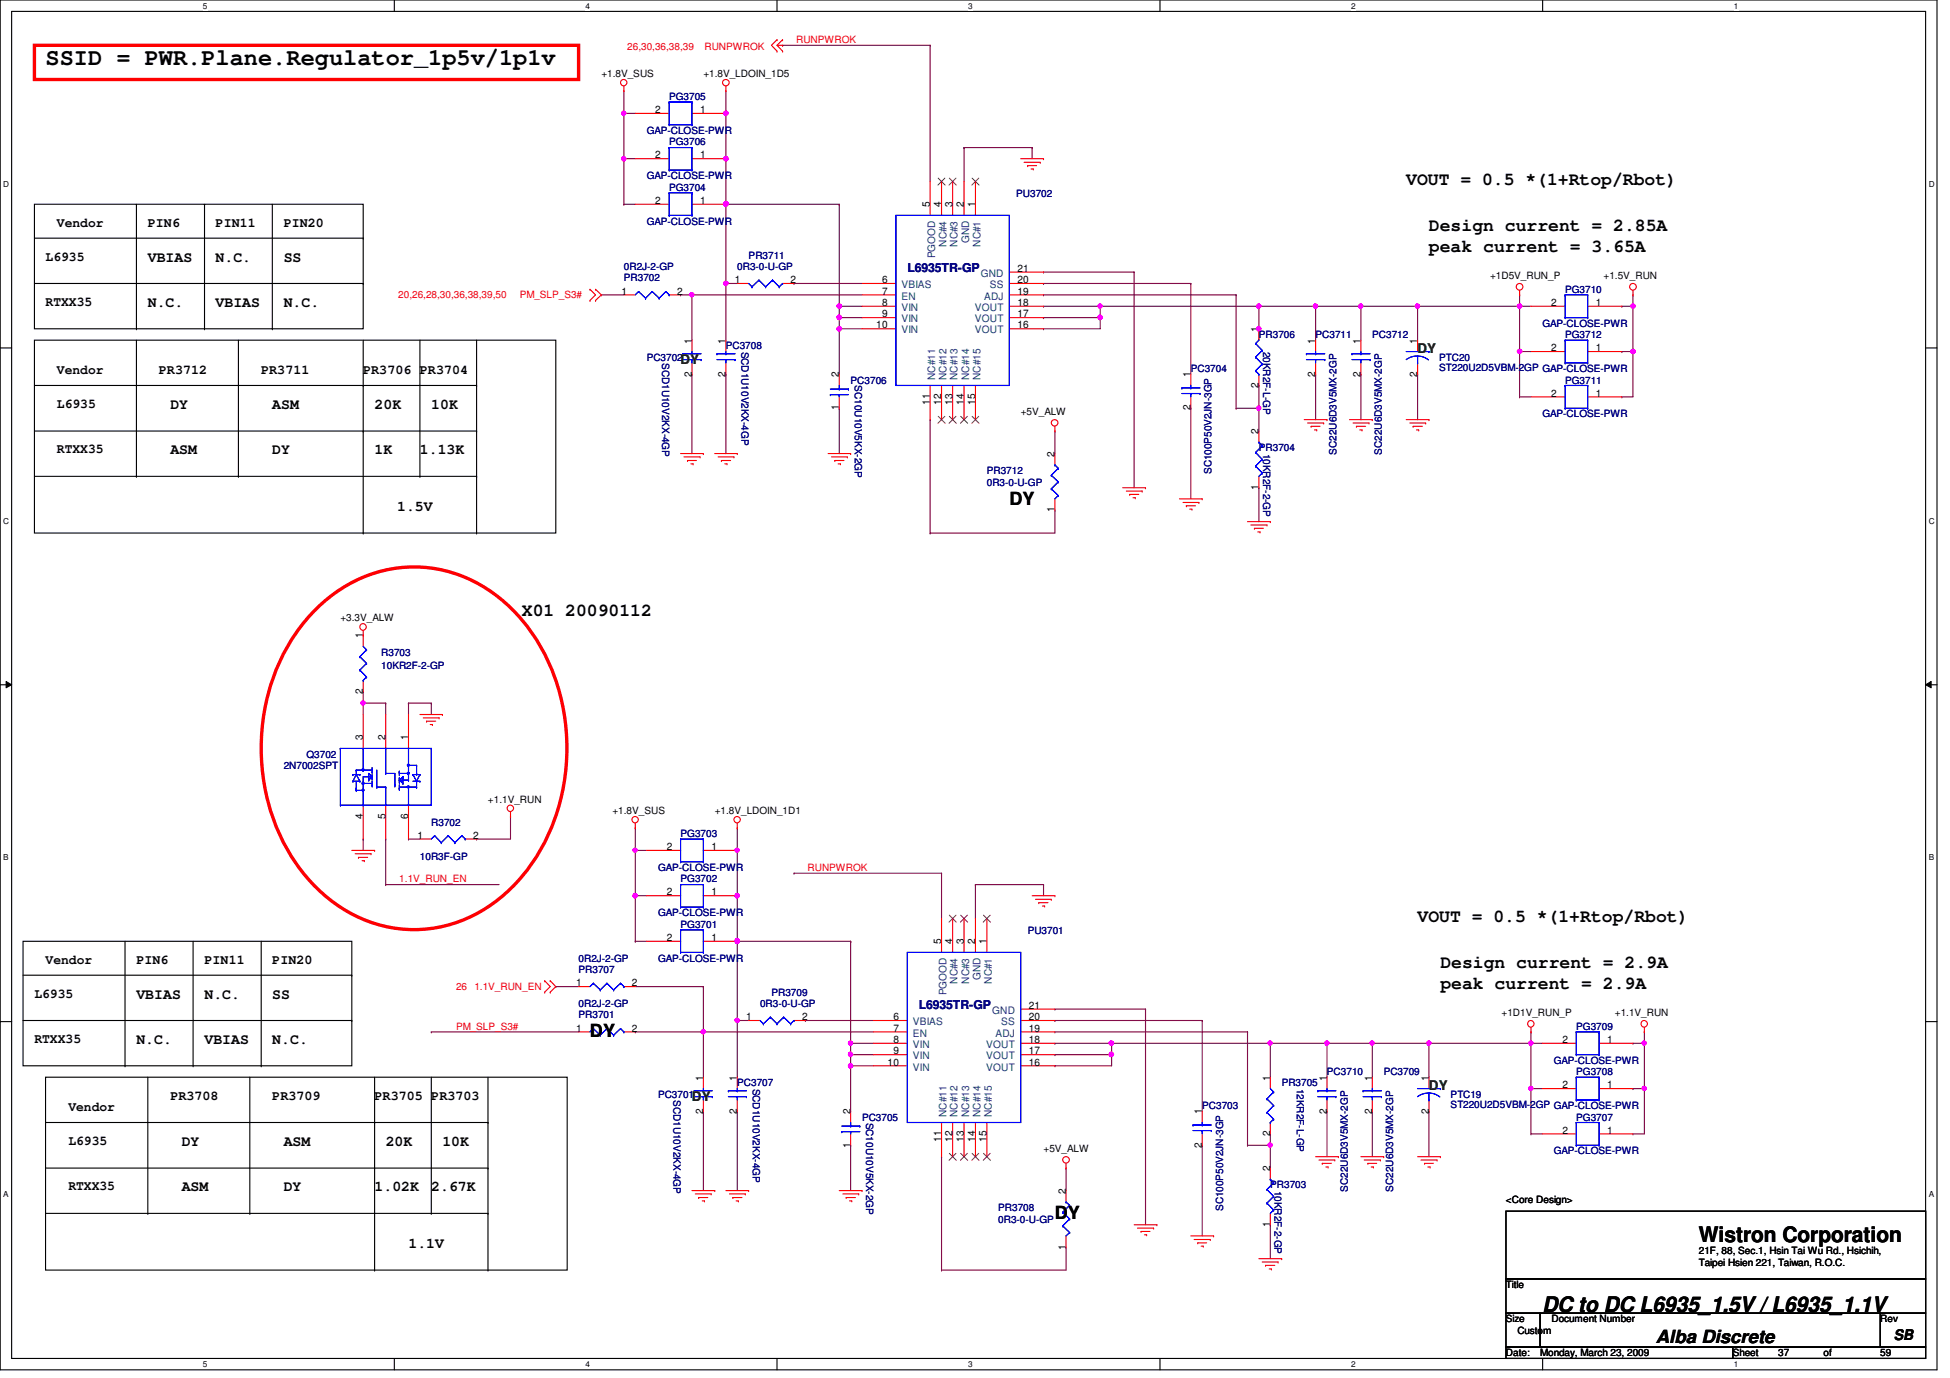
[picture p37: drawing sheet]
<svg xmlns="http://www.w3.org/2000/svg" width="297mm" height="210mm" viewBox="0 0 297 210" stroke-linecap="round" stroke-linejoin="round" font-family="sans-serif">
<defs><g id="words">
<text font-size="3.6" x="6.9" y="9.9">SSID = PWR.Plane.Regulator_1p5v/1p1v</text>
<g font-size="3.3">
<text x="258.8" y="189.2">Wistron Corporation</text>
<text x="234.9" y="199.9">DC to DC L6935_1.5V / L6935_1.1V</text>
</g>
<g font-size="2.8">
<text x="214.2" y="28.2">VOUT = 0.5 *(1+Rtop/Rbot)</text>
<text x="217.7" y="35.1">Design current = 2.85A</text>
<text x="217.7" y="38.3">peak current = 3.65A</text>
<text x="153.8" y="76.9">DY</text>
<text x="79.5" y="93.9">X01 20090112</text>
<text x="215.9" y="140.5">VOUT = 0.5 *(1+Rtop/Rbot)</text>
<text x="219.4" y="147.4">Design current = 2.9A</text>
<text x="219.4" y="150.6">peak current = 2.9A</text>
<text x="89.9" y="158">DY</text>
<text x="160.7" y="185.7">DY</text>
<text x="252.2" y="204.6">Alba Discrete</text>
</g>
<g font-size="2.2">
<text x="22.5" y="39.9">VBIAS</text>
<text x="32.8" y="39.9">N.C.</text>
<text x="43.2" y="39.9">SS</text>
<text x="22.5" y="46.8">N.C.</text>
<text x="32.8" y="46.8">VBIAS</text>
<text x="43.2" y="46.8">N.C.</text>
<text x="25.9" y="62.3">DY</text>
<text x="41.5" y="62.3">ASM</text>
<text x="57.1" y="62.3">20K</text>
<text x="65.7" y="62.3">10K</text>
<text x="25.9" y="69.2">ASM</text>
<text x="41.5" y="69.2">DY</text>
<text x="57.1" y="69.2">1K</text>
<text x="64" y="69.2">1.13K</text>
<text x="60.5" y="77.9">1.5V</text>
<text x="20.8" y="152.1">VBIAS</text>
<text x="31.2" y="152.1">N.C.</text>
<text x="41.5" y="152.1">SS</text>
<text x="20.8" y="159">N.C.</text>
<text x="31.2" y="159">VBIAS</text>
<text x="41.5" y="159">N.C.</text>
<text x="27.7" y="174.6">DY</text>
<text x="43.2" y="174.6">ASM</text>
<text x="58.8" y="174.6">20K</text>
<text x="67.4" y="174.6">10K</text>
<text x="27.7" y="181.5">ASM</text>
<text x="43.2" y="181.5">DY</text>
<text x="57.1" y="181.5">1.02K</text>
<text x="65.7" y="181.5">2.67K</text>
<text x="62.2" y="190.1">1.1V</text>
<text x="288.5" y="204.1">SB</text>
</g>
<g font-size="2">
<text x="8.7" y="34.5">Vendor</text>
<text x="22.5" y="34.5">PIN6</text>
<text x="32.8" y="34.5">PIN11</text>
<text x="43.2" y="34.5">PIN20</text>
<text x="6.9" y="39.7">L6935</text>
<text x="6.9" y="46.6">RTXX35</text>
<text x="8.7" y="57">Vendor</text>
<text x="24.2" y="57">PR3712</text>
<text x="39.8" y="57">PR3711</text>
<text x="55.3" y="57">PR3706</text>
<text x="64" y="57">PR3704</text>
<text x="8.7" y="62.1">L6935</text>
<text x="8.7" y="69">RTXX35</text>
<text x="6.9" y="146.8">Vendor</text>
<text x="20.8" y="146.8">PIN6</text>
<text x="31.2" y="146.8">PIN11</text>
<text x="41.5" y="146.8">PIN20</text>
<text x="5.2" y="152">L6935</text>
<text x="5.2" y="158.9">RTXX35</text>
<text x="25.9" y="167.5">PR3708</text>
<text x="41.5" y="167.5">PR3709</text>
<text x="57.1" y="167.5">PR3705 PR3703</text>
<text x="10.4" y="169.2">Vendor</text>
<text x="10.4" y="174.4">L6935</text>
<text x="10.4" y="181.3">RTXX35</text>
</g>
<g font-size="2" fill="#008000">
<text x="215.9" y="53.7">DY</text>
<text x="103.7" y="55.5">DY</text>
<text x="105.4" y="167.7">DY</text>
<text x="217.7" y="166">DY</text>
</g>
<g font-size="1.9" fill="#000080">
<text x="138.2" y="41.4">L6935TR-GP</text>
<text x="140" y="153.7">L6935TR-GP</text>
</g>
<g font-size="1.6">
<text x="99.8" y="17.2">2</text>
<text x="106.6" y="17.2">1</text>
<text x="99.8" y="24.1">2</text>
<text x="106.6" y="24.1">1</text>
<text x="99.8" y="31.1">2</text>
<text x="106.6" y="31.1">1</text>
<text x="141.6" y="31.6" transform="rotate(-90 141.6 31.6)">5</text>
<text x="143.4" y="31.6" transform="rotate(-90 143.4 31.6)">4</text>
<text x="145.1" y="31.6" transform="rotate(-90 145.1 31.6)">3</text>
<text x="146.8" y="31.6" transform="rotate(-90 146.8 31.6)">2</text>
<text x="148.5" y="31.6" transform="rotate(-90 148.5 31.6)">1</text>
<text x="155" y="41.4">21</text>
<text x="94.7" y="44.9">1</text>
<text x="103.2" y="44.9">2</text>
<text x="111.9" y="43.1">1</text>
<text x="120.4" y="43.1">2</text>
<text x="134.4" y="43.1">6</text>
<text x="134.4" y="44.9">7</text>
<text x="134.4" y="46.6">8</text>
<text x="155" y="46.6">18</text>
<text x="155" y="44.9">19</text>
<text x="155" y="43.1">20</text>
<text x="236.3" y="46.6">2</text>
<text x="243.1" y="46.6">1</text>
<text x="105.4" y="52.3" transform="rotate(-90 105.4 52.3)">1</text>
<text x="110.5" y="52.3" transform="rotate(-90 110.5 52.3)">1</text>
<text x="133.5" y="50">10</text>
<text x="134.4" y="48.3">9</text>
<text x="155" y="50">16</text>
<text x="155" y="48.3">17</text>
<text x="191.7" y="50.6" transform="rotate(-90 191.7 50.6)">1</text>
<text x="200.4" y="52.3" transform="rotate(-90 200.4 52.3)">1</text>
<text x="207.3" y="52.3" transform="rotate(-90 207.3 52.3)">1</text>
<text x="215.9" y="52.3" transform="rotate(-90 215.9 52.3)">1</text>
<text x="236.3" y="53.5">2</text>
<text x="243.1" y="53.5">1</text>
<text x="105.4" y="57.4" transform="rotate(-90 105.4 57.4)">2</text>
<text x="110.5" y="57.4" transform="rotate(-90 110.5 57.4)">2</text>
<text x="127.8" y="57.5" transform="rotate(-90 127.8 57.5)">2</text>
<text x="181.4" y="57.5" transform="rotate(-90 181.4 57.5)">1</text>
<text x="191.7" y="59.1" transform="rotate(-90 191.7 59.1)">2</text>
<text x="200.4" y="57.4" transform="rotate(-90 200.4 57.4)">2</text>
<text x="207.3" y="57.4" transform="rotate(-90 207.3 57.4)">2</text>
<text x="215.9" y="57.4" transform="rotate(-90 215.9 57.4)">2</text>
<text x="127.8" y="62.5" transform="rotate(-90 127.8 62.5)">1</text>
<text x="141.6" y="61.6" transform="rotate(-90 141.6 61.6)">11</text>
<text x="143.4" y="61.6" transform="rotate(-90 143.4 61.6)">12</text>
<text x="145.1" y="61.6" transform="rotate(-90 145.1 61.6)">13</text>
<text x="146.8" y="61.6" transform="rotate(-90 146.8 61.6)">14</text>
<text x="148.5" y="61.6" transform="rotate(-90 148.5 61.6)">15</text>
<text x="181.4" y="62.5" transform="rotate(-90 181.4 62.5)">2</text>
<text x="236.3" y="60.4">2</text>
<text x="243.1" y="60.4">1</text>
<text x="160.7" y="69.6" transform="rotate(-90 160.7 69.6)">2</text>
<text x="191.7" y="66.1" transform="rotate(-90 191.7 66.1)">2</text>
<text x="191.7" y="74.6" transform="rotate(-90 191.7 74.6)">1</text>
<text x="160.7" y="78.1" transform="rotate(-90 160.7 78.1)">1</text>
<text x="55.3" y="97.2" transform="rotate(-90 55.3 97.2)">1</text>
<text x="55.3" y="105.7" transform="rotate(-90 55.3 105.7)">2</text>
<text x="55.3" y="112.8" transform="rotate(-90 55.3 112.8)">3</text>
<text x="58.7" y="112.8" transform="rotate(-90 58.7 112.8)">2</text>
<text x="62.2" y="112.8" transform="rotate(-90 62.2 112.8)">1</text>
<text x="55.3" y="124.7" transform="rotate(-90 55.3 124.7)">4</text>
<text x="58.7" y="124.7" transform="rotate(-90 58.7 124.7)">5</text>
<text x="62.2" y="124.7" transform="rotate(-90 62.2 124.7)">6</text>
<text x="63.6" y="127.8">1</text>
<text x="72.1" y="127.8">2</text>
<text x="101.6" y="129.5">2</text>
<text x="108.4" y="129.5">1</text>
<text x="101.6" y="136.4">2</text>
<text x="108.4" y="136.4">1</text>
<text x="101.6" y="143.3">2</text>
<text x="108.4" y="143.3">1</text>
<text x="143.4" y="143.8" transform="rotate(-90 143.4 143.8)">5</text>
<text x="145.1" y="143.8" transform="rotate(-90 145.1 143.8)">4</text>
<text x="146.8" y="143.8" transform="rotate(-90 146.8 143.8)">3</text>
<text x="148.5" y="143.8" transform="rotate(-90 148.5 143.8)">2</text>
<text x="150.3" y="143.8" transform="rotate(-90 150.3 143.8)">1</text>
<text x="87.8" y="150.2">1</text>
<text x="96.3" y="150.2">2</text>
<text x="113.7" y="155.4">1</text>
<text x="122.2" y="155.4">2</text>
<text x="136.1" y="155.4">6</text>
<text x="156.7" y="155.4">20</text>
<text x="156.7" y="153.7">21</text>
<text x="87.8" y="157.1">1</text>
<text x="96.3" y="157.1">2</text>
<text x="136.1" y="157.1">7</text>
<text x="136.1" y="158.9">8</text>
<text x="136.1" y="160.6">9</text>
<text x="156.7" y="160.6">17</text>
<text x="156.7" y="158.9">18</text>
<text x="156.7" y="157.1">19</text>
<text x="238" y="158.9">2</text>
<text x="244.8" y="158.9">1</text>
<text x="107.1" y="164.6" transform="rotate(-90 107.1 164.6)">1</text>
<text x="112.3" y="164.6" transform="rotate(-90 112.3 164.6)">1</text>
<text x="135.2" y="162.3">10</text>
<text x="156.7" y="162.3">16</text>
<text x="193.5" y="164.6" transform="rotate(-90 193.5 164.6)">1</text>
<text x="202.1" y="164.6" transform="rotate(-90 202.1 164.6)">1</text>
<text x="209" y="164.6" transform="rotate(-90 209 164.6)">1</text>
<text x="217.6" y="164.6" transform="rotate(-90 217.6 164.6)">1</text>
<text x="238" y="165.8">2</text>
<text x="244.8" y="165.8">1</text>
<text x="107.1" y="169.6" transform="rotate(-90 107.1 169.6)">2</text>
<text x="112.3" y="169.6" transform="rotate(-90 112.3 169.6)">2</text>
<text x="129.5" y="169.8" transform="rotate(-90 129.5 169.8)">2</text>
<text x="143.4" y="173.9" transform="rotate(-90 143.4 173.9)">11</text>
<text x="145.1" y="173.9" transform="rotate(-90 145.1 173.9)">12</text>
<text x="146.8" y="173.9" transform="rotate(-90 146.8 173.9)">13</text>
<text x="148.5" y="173.9" transform="rotate(-90 148.5 173.9)">14</text>
<text x="150.3" y="173.9" transform="rotate(-90 150.3 173.9)">15</text>
<text x="183.1" y="169.8" transform="rotate(-90 183.1 169.8)">1</text>
<text x="193.5" y="173.1" transform="rotate(-90 193.5 173.1)">2</text>
<text x="202.1" y="169.6" transform="rotate(-90 202.1 169.6)">2</text>
<text x="209" y="169.6" transform="rotate(-90 209 169.6)">2</text>
<text x="217.6" y="169.6" transform="rotate(-90 217.6 169.6)">2</text>
<text x="238" y="172.7">2</text>
<text x="244.8" y="172.7">1</text>
<text x="129.5" y="174.8" transform="rotate(-90 129.5 174.8)">1</text>
<text x="183.1" y="174.8" transform="rotate(-90 183.1 174.8)">2</text>
<text x="193.5" y="178.4" transform="rotate(-90 193.5 178.4)">2</text>
<text x="162.3" y="181.9" transform="rotate(-90 162.3 181.9)">2</text>
<text x="162.3" y="190.3" transform="rotate(-90 162.3 190.3)">1</text>
<text x="193.5" y="186.9" transform="rotate(-90 193.5 186.9)">1</text>
</g>
<g font-size="1.6" fill="#004080">
<text x="142.4" y="39.3" transform="rotate(-90 142.4 39.3)">PGOOD</text>
<text x="144.2" y="37.5" transform="rotate(-90 144.2 37.5)">NC#4</text>
<text x="145.9" y="37.5" transform="rotate(-90 145.9 37.5)">NC#3</text>
<text x="147.6" y="37" transform="rotate(-90 147.6 37)">GND</text>
<text x="149.3" y="37.5" transform="rotate(-90 149.3 37.5)">NC#1</text>
<text x="137.3" y="43.9">VBIAS</text>
<text x="137.3" y="45.6">EN</text>
<text x="137.3" y="47.4">VIN</text>
<text x="148.5" y="47.4">VOUT</text>
<text x="149.4" y="42.2">GND</text>
<text x="149.9" y="45.6">ADJ</text>
<text x="150.8" y="43.9">SS</text>
<text x="137.3" y="49.1">VIN</text>
<text x="137.3" y="50.8">VIN</text>
<text x="148.5" y="50.8">VOUT</text>
<text x="148.5" y="49.1">VOUT</text>
<text x="142.4" y="57.9" transform="rotate(-90 142.4 57.9)">NC#11</text>
<text x="144.2" y="57.9" transform="rotate(-90 144.2 57.9)">NC#12</text>
<text x="145.9" y="57.9" transform="rotate(-90 145.9 57.9)">NC#13</text>
<text x="147.6" y="57.9" transform="rotate(-90 147.6 57.9)">NC#14</text>
<text x="149.3" y="57.9" transform="rotate(-90 149.3 57.9)">NC#15</text>
<text x="145.9" y="149.8" transform="rotate(-90 145.9 149.8)">NC#4</text>
<text x="147.6" y="149.8" transform="rotate(-90 147.6 149.8)">NC#3</text>
<text x="149.3" y="149.3" transform="rotate(-90 149.3 149.3)">GND</text>
<text x="151.1" y="149.8" transform="rotate(-90 151.1 149.8)">NC#1</text>
<text x="144.2" y="151.6" transform="rotate(-90 144.2 151.6)">PGOOD</text>
<text x="151.1" y="154.4">GND</text>
<text x="139.1" y="156.2">VBIAS</text>
<text x="139.1" y="157.9">EN</text>
<text x="139.1" y="159.6">VIN</text>
<text x="139.1" y="161.4">VIN</text>
<text x="150.2" y="161.4">VOUT</text>
<text x="150.2" y="159.6">VOUT</text>
<text x="151.6" y="157.9">ADJ</text>
<text x="152.5" y="156.2">SS</text>
<text x="139.1" y="163.1">VIN</text>
<text x="150.2" y="163.1">VOUT</text>
<text x="144.2" y="170.1" transform="rotate(-90 144.2 170.1)">NC#11</text>
<text x="145.9" y="170.1" transform="rotate(-90 145.9 170.1)">NC#12</text>
<text x="147.6" y="170.1" transform="rotate(-90 147.6 170.1)">NC#13</text>
<text x="149.3" y="170.1" transform="rotate(-90 149.3 170.1)">NC#14</text>
<text x="151.1" y="170.1" transform="rotate(-90 151.1 170.1)">NC#15</text>
</g>
<g font-size="1.5">
<text x="91.6" y="11.8">+1.8V_SUS</text>
<text x="107.1" y="11.8">+1.8V_LDOIN_1D5</text>
<text x="227" y="42.5">+1D5V_RUN_P</text>
<text x="244.3" y="42.5">+1.5V_RUN</text>
<text x="155.5" y="63.2">+5V_ALW</text>
<text x="51.9" y="94.7">+3.3V_ALW</text>
<text x="74.3" y="122.3">+1.1V_RUN</text>
<text x="93.3" y="124">+1.8V_SUS</text>
<text x="108.9" y="124">+1.8V_LDOIN_1D1</text>
<text x="228.7" y="154.8">+1D1V_RUN_P</text>
<text x="246" y="154.8">+1.1V_RUN</text>
<text x="159" y="175.5">+5V_ALW</text>
<text x="229.4" y="183.3">&lt;Core Design&gt;</text>
<text x="258.8" y="191.1">21F, 88, Sec.1, Hsin Tai Wu Rd., Hsichih,</text>
<text x="229.4" y="196.2">Title</text>
<text x="258.8" y="192.8">Taipei Hsien 221, Taiwan, R.O.C.</text>
<text x="229.4" y="201.4">Size</text>
<text x="231.1" y="203.2">Custom</text>
<text x="236.3" y="201.4">Document Number</text>
<text x="286.4" y="201.4">Rev</text>
<text x="229.4" y="206.6">Date:</text>
<text x="234.6" y="206.6">Monday, March 23, 2009</text>
<text x="263.9" y="206.6">Sheet</text>
<text x="270.9" y="206.6">37</text>
<text x="277.8" y="206.6">of</text>
<text x="286.4" y="206.6">59</text>
</g>
<g font-size="1.5" fill="#f00">
<text x="95.5" y="7.6">26,30,36,38,39</text>
<text x="107.3" y="7.6">RUNPWROK</text>
<text x="121.3" y="6.6">RUNPWROK</text>
<text x="60.7" y="45.5">20,26,28,30,36,38,39,50</text>
<text x="79.2" y="45.5">PM_SLP_S3#</text>
<text x="60.8" y="134.4">1.1V_RUN_EN</text>
<text x="123" y="132.7">RUNPWROK</text>
<text x="69.5" y="150.8">26</text>
<text x="72.3" y="150.8">1.1V_RUN_EN</text>
<text x="69.5" y="156.8">PM_SLP_S3#</text>
</g>
<g font-size="1.5" fill="#000080">
<text x="101.9" y="15.2">PG3705</text>
<text x="98.5" y="20.4">GAP-CLOSE-PWR</text>
<text x="101.9" y="22.1">PG3706</text>
<text x="98.5" y="27.3">GAP-CLOSE-PWR</text>
<text x="101.9" y="29">PG3704</text>
<text x="98.5" y="34.2">GAP-CLOSE-PWR</text>
<text x="154.8" y="30.1">PU3702</text>
<text x="95" y="41.1">0R2J-2-GP</text>
<text x="112.3" y="41.1">0R3-0-U-GP</text>
<text x="114" y="39.4">PR3711</text>
<text x="95" y="42.8">PR3702</text>
<text x="238.4" y="44.6">PG3710</text>
<text x="110.6" y="53.2">PC3708</text>
<text x="112.9" y="53.6" transform="rotate(90 112.9 53.6)">SCD1U10V2KX-4GP</text>
<text x="191.8" y="51.5">PR3706</text>
<text x="192.4" y="53.6" transform="rotate(90 192.4 53.6)">20KR2F-L-GP</text>
<text x="200.4" y="51.5">PC3711</text>
<text x="209" y="51.5">PC3712</text>
<text x="234.9" y="49.8">GAP-CLOSE-PWR</text>
<text x="238.4" y="51.5">PG3712</text>
<text x="98.5" y="54.9">PC3702</text>
<text x="100.9" y="55.3" transform="rotate(90 100.9 55.3)">SCD1U10V2KX-4GP</text>
<text x="129.6" y="58.4">PC3706</text>
<text x="130.2" y="58.7" transform="rotate(90 130.2 58.7)">SC10U10V5KX-2GP</text>
<text x="181.4" y="56.7">PC3704</text>
<text x="219.2" y="54.9">PTC20</text>
<text x="219.2" y="56.5">ST220U2D5VBM-2GP GAP-CLOSE-PWR</text>
<text x="238.4" y="58.4">PG3711</text>
<text x="234.9" y="63.6">GAP-CLOSE-PWR</text>
<text x="191.8" y="68.7">PR3704</text>
<text x="192.4" y="69.1" transform="rotate(90 192.4 69.1)">10KR2F-2-GP</text>
<text x="203.6" y="69.3" transform="rotate(-90 203.6 69.3)">SC22U6D3V5MX-2GP</text>
<text x="210.5" y="69.3" transform="rotate(-90 210.5 69.3)">SC22U6D3V5MX-2GP</text>
<text x="150.3" y="72.2">PR3712</text>
<text x="150.3" y="74">0R3-0-U-GP</text>
<text x="184.6" y="72.2" transform="rotate(-90 184.6 72.2)">SC100P50V2JN-3GP</text>
<text x="58.1" y="99.9">R3703</text>
<text x="58.1" y="101.9">10KR2F-2-GP</text>
<text x="43.2" y="117.1">2N7002SPT</text>
<text x="46.7" y="115.4">Q3702</text>
<text x="65.7" y="125.8">R3702</text>
<text x="64" y="130.9">10R3F-GP</text>
<text x="103.7" y="127.5">PG3703</text>
<text x="100.2" y="132.7">GAP-CLOSE-PWR</text>
<text x="103.7" y="134.4">PG3702</text>
<text x="100.2" y="139.6">GAP-CLOSE-PWR</text>
<text x="103.7" y="141.3">PG3701</text>
<text x="156.5" y="142.3">PU3701</text>
<text x="88.1" y="148.2">PR3707</text>
<text x="88.1" y="146.5">0R2J-2-GP</text>
<text x="100.2" y="146.5">GAP-CLOSE-PWR</text>
<text x="88.1" y="155.1">PR3701</text>
<text x="88.1" y="153.4">0R2J-2-GP</text>
<text x="115.8" y="153.4">0R3-0-U-GP</text>
<text x="117.5" y="151.7">PR3709</text>
<text x="240.1" y="156.8">PG3709</text>
<text x="100.2" y="167.2">PC3701</text>
<text x="102.6" y="167.6" transform="rotate(90 102.6 167.6)">SCD1U10V2KX-4GP</text>
<text x="112.3" y="165.5">PC3707</text>
<text x="114.7" y="165.8" transform="rotate(90 114.7 165.8)">SCD1U10V2KX-4GP</text>
<text x="195.2" y="165.5">PR3705</text>
<text x="197.6" y="165.8" transform="rotate(90 197.6 165.8)">12KR2F-L-GP</text>
<text x="202.1" y="163.7">PC3710</text>
<text x="210.8" y="163.7">PC3709</text>
<text x="221" y="167.2">PTC19</text>
<text x="236.7" y="162.1">GAP-CLOSE-PWR</text>
<text x="240.1" y="163.7">PG3708</text>
<text x="131.3" y="170.7">PC3705</text>
<text x="131.9" y="171" transform="rotate(90 131.9 171)">SC10U10V5KX-2GP</text>
<text x="183.1" y="169">PC3703</text>
<text x="221" y="168.8">ST220U2D5VBM-2GP GAP-CLOSE-PWR</text>
<text x="240.1" y="170.7">PG3707</text>
<text x="236.7" y="175.9">GAP-CLOSE-PWR</text>
<text x="152.1" y="184.5">PR3708</text>
<text x="186.3" y="184.5" transform="rotate(-90 186.3 184.5)">SC100P50V2JN-3GP</text>
<text x="193.5" y="181">PR3703</text>
<text x="194.1" y="181.4" transform="rotate(90 194.1 181.4)">10KR2F-2-GP</text>
<text x="205.3" y="181.5" transform="rotate(-90 205.3 181.5)">SC22U6D3V5MX-2GP</text>
<text x="212.2" y="181.5" transform="rotate(-90 212.2 181.5)">SC22U6D3V5MX-2GP</text>
<text x="152.1" y="186.2">0R3-0-U-GP</text>
</g>
<g font-size="1.3">
<text x="30.9" y="1.4">5</text>
<text x="89.2" y="1.4">4</text>
<text x="147.5" y="1.4">3</text>
<text x="205.8" y="1.4">2</text>
<text x="264.1" y="1.4">1</text>
<text x=".5" y="28.5">D</text>
<text x="293.8" y="28.5">D</text>
<text x=".5" y="79.8">C</text>
<text x="293.8" y="79.8">C</text>
<text x=".5" y="131.1">B</text>
<text x="293.8" y="131.1">B</text>
<text x=".5" y="182.4">A</text>
<text x="293.8" y="182.4">A</text>
<text x="30.9" y="208.3">5</text>
<text x="89.2" y="208.3">4</text>
<text x="147.5" y="208.3">3</text>
<text x="205.8" y="208.3">2</text>
<text x="264.1" y="208.3">1</text>
</g>
</g></defs>
<path d="M0 0h295.1v208.7h-295.1zM1.8 1.7h291.5v205.2h-291.5z" fill="none" stroke="#000" stroke-width=".17"/>
<g fill="#fff">
<path d="M30.9 .2h.7v1.4h-.7z"/>
<path d="M30.9 207.1h.7v1.4h-.7z"/>
</g>
<path d="M60.1 0v1.7M60.1 206.9v1.8" fill="none" stroke="#000" stroke-width=".17"/>
<g fill="#fff">
<path d="M89.2 .2h.7v1.4h-.7z"/>
<path d="M89.2 207.1h.7v1.4h-.7z"/>
</g>
<path d="M118.4 0v1.7M118.4 206.9v1.8" fill="none" stroke="#000" stroke-width=".17"/>
<g fill="#fff">
<path d="M147.5 .2h.7v1.4h-.7z"/>
<path d="M147.5 207.1h.7v1.4h-.7z"/>
</g>
<path d="M176.7 0v1.7M176.7 206.9v1.8" fill="none" stroke="#000" stroke-width=".17"/>
<g fill="#fff">
<path d="M205.8 .2h.7v1.4h-.7z"/>
<path d="M205.8 207.1h.7v1.4h-.7z"/>
</g>
<path d="M235 0v1.7M235 206.9v1.8" fill="none" stroke="#000" stroke-width=".17"/>
<g fill="#fff">
<path d="M264.1 .2h.7v1.4h-.7z"/>
<path d="M264.1 207.1h.7v1.4h-.7z"/>
<path d="M.5 27.3h.9v1.4h-.9z"/>
<path d="M293.8 27.3h.9v1.4h-.9z"/>
<path d="M.5 78.6h.9v1.4h-.9z"/>
<path d="M293.8 78.6h.9v1.4h-.9z"/>
</g>
<path d="M0 53h1.8M293.3 53h1.8" fill="none" stroke="#000" stroke-width=".17"/>
<g fill="#fff">
<path d="M.5 129.9h.8v1.4h-.8z"/>
<path d="M293.8 129.9h.8v1.4h-.8z"/>
</g>
<path d="M0 104.3h1.8M293.3 104.3h1.8" fill="none" stroke="#000" stroke-width=".17"/>
<path d="M.9 103.8l.9 .5-.9 .5zM293.3 104.3l.9-.5v1z" fill="#000"/>
<path d="M.9 103.8l.9 .5-.9 .5zM293.3 104.3l.9-.5v1z" fill="none" stroke="#000" stroke-width=".15"/>
<g fill="#fff">
<path d="M.5 181.2h.8v1.4h-.8z"/>
<path d="M293.8 181.2h.8v1.4h-.8z"/>
</g>
<path d="M0 155.6h1.8M293.3 155.6h1.8" fill="none" stroke="#000" stroke-width=".17"/>
<path d="M129.6 158.9h.1M129.6 158.9v1.8" fill="none" stroke="#800040" stroke-width=".17"/>
<circle cx="129.6" cy="158.9" r=".32" fill="#f0f"/>
<circle cx="129.6" cy="158.9" r=".32" fill="none" stroke="#f0f" stroke-width=".17"/>
<path d="M129.6 174.5h.1M129.6 162.3h.1M129.6 174.5v6.9M129.6 162.3h3.4" fill="none" stroke="#800040" stroke-width=".17"/>
<circle cx="129.5" cy="162.3" r=".33" fill="#f0f"/>
<circle cx="129.5" cy="162.3" r=".33" fill="none" stroke="#f0f" stroke-width=".17"/>
<path d="M148.6 134.7h.1M148.6 134.7v5.2M217.7 158.9h.1M217.7 158.9h15.5M129.6 162.3h.1M129.6 162.3v7" fill="none" stroke="#800040" stroke-width=".17"/>
<circle cx="217.6" cy="158.9" r=".32" fill="#f0f"/>
<circle cx="217.6" cy="158.9" r=".32" fill="none" stroke="#f0f" stroke-width=".17"/>
<path d="M193.5 174.5h.1M193.5 174.5v3.4M193.5 186.6h.1M193.5 186.6v5.1" fill="none" stroke="#800040" stroke-width=".17"/>
<circle cx="193.5" cy="174.4" r=".32" fill="#f0f"/>
<circle cx="193.5" cy="174.4" r=".32" fill="none" stroke="#f0f" stroke-width=".17"/>
<path d="M169.3 158.9h.1M169.3 158.9v1.8h-8.6M160.7 160.7h.1" fill="none" stroke="#800040" stroke-width=".17"/>
<circle cx="169.3" cy="160.6" r=".34" fill="#f0f"/>
<circle cx="169.3" cy="160.6" r=".34" fill="none" stroke="#f0f" stroke-width=".17"/>
<path d="M169.3 158.9h.1M169.3 158.9h24.2" fill="none" stroke="#800040" stroke-width=".17"/>
<circle cx="169.3" cy="158.9" r=".33" fill="#f0f"/>
<circle cx="169.3" cy="158.9" r=".33" fill="none" stroke="#f0f" stroke-width=".17"/>
<path d="M209 158.9h.1M209 158.9v5.2" fill="none" stroke="#800040" stroke-width=".17"/>
<circle cx="209" cy="158.9" r=".32" fill="#f0f"/>
<circle cx="209" cy="158.9" r=".32" fill="none" stroke="#f0f" stroke-width=".17"/>
<g fill="none" stroke="#800040" stroke-width=".17">
<path d="M148.6 134.7h.1M148.6 134.7h10.4M202.1 158.9h.1M202.1 158.9v5.2M233.2 157.2h.1M233.2 157.2v1.7M202.1 169.3h.1M202.1 169.3v6.9M209 169.3h.1M209 169.3v6.9M233.2 172.7h.1M233.2 165.8h.1"/>
<path d="M233.2 165.8v6.9M233.2 172.7h1.7M233.2 165.8h1.7"/>
</g>
<circle cx="233.2" cy="165.8" r=".32" fill="#f0f"/>
<circle cx="233.2" cy="165.8" r=".32" fill="none" stroke="#f0f" stroke-width=".17"/>
<path d="M233.2 158.9h.1M233.2 158.9h1.7M248.7 158.9h.1M248.7 158.9h1.8M250.5 165.8h.1M250.5 165.8v6.9" fill="none" stroke="#800040" stroke-width=".17"/>
<circle cx="250.5" cy="165.8" r=".32" fill="#f0f"/>
<circle cx="250.5" cy="165.8" r=".32" fill="none" stroke="#f0f" stroke-width=".17"/>
<path d="M250.5 157.2h.1M250.5 158.9h.1M250.5 157.2v8.6h-1.8M248.7 165.8h.1" fill="none" stroke="#800040" stroke-width=".17"/>
<circle cx="250.5" cy="158.9" r=".32" fill="#f0f"/>
<circle cx="250.5" cy="158.9" r=".32" fill="none" stroke="#f0f" stroke-width=".17"/>
<path d="M233.2 158.9h.1M233.2 158.9v6.9" fill="none" stroke="#800040" stroke-width=".17"/>
<circle cx="233.2" cy="158.9" r=".32" fill="#f0f"/>
<circle cx="233.2" cy="158.9" r=".32" fill="none" stroke="#f0f" stroke-width=".17"/>
<g fill="none" stroke="#800040" stroke-width=".17">
<path d="M160.7 158.9h.1M160.7 153.7h.1M160.7 157.2h.1M160.7 158.9h8.6M160.7 153.7h13.8M160.7 157.2h29.3M174.5 153.7h.1M174.5 153.7v32.9M193.5 158.9h.1M193.5 158.9h8.6M193.5 158.9v5.2M183.1 174.5h.1"/>
<path d="M183.1 174.5v13.8"/>
</g>
<circle cx="193.5" cy="158.9" r=".32" fill="#f0f"/>
<circle cx="193.5" cy="158.9" r=".32" fill="none" stroke="#f0f" stroke-width=".17"/>
<path d="M159 134.7h.1M159 134.7v1.7M190 157.2h.1M190 157.2v17.3M202.1 158.9h.1M202.1 158.9h6.9M160.7 162.3h.1M169.3 160.7h.1M169.3 160.7v1.6h-8.6M190 174.5h.1M190 174.5h3.5" fill="none" stroke="#800040" stroke-width=".17"/>
<circle cx="202.1" cy="158.9" r=".32" fill="#f0f"/>
<circle cx="202.1" cy="158.9" r=".32" fill="none" stroke="#f0f" stroke-width=".17"/>
<path d="M112.3 129.5h.1M112.3 129.5v6.9M160.7 155.4h.1M160.7 155.4h22.4M183.1 155.4h.1M183.1 155.4v13.9" fill="none" stroke="#800040" stroke-width=".17"/>
<circle cx="112.3" cy="129.5" r=".32" fill="#f0f"/>
<circle cx="112.3" cy="129.5" r=".32" fill="none" stroke="#f0f" stroke-width=".17"/>
<path d="M112.3 136.4h.1M112.3 136.4v7M96.8 157.2h.1M96.8 157.2h10.3M107.1 157.2h.1M107.1 157.2v6.9M112.3 169.3h.1M112.3 169.3v12.1" fill="none" stroke="#800040" stroke-width=".17"/>
<circle cx="112.3" cy="143.3" r=".33" fill="#f0f"/>
<circle cx="112.3" cy="143.3" r=".33" fill="none" stroke="#f0f" stroke-width=".17"/>
<circle cx="112.3" cy="136.4" r=".33" fill="#f0f"/>
<circle cx="112.3" cy="136.4" r=".33" fill="none" stroke="#f0f" stroke-width=".17"/>
<path d="M107.1 157.2h.1M107.1 157.2h25.9" fill="none" stroke="#800040" stroke-width=".17"/>
<circle cx="107.1" cy="157.2" r=".32" fill="#f0f"/>
<circle cx="107.1" cy="157.2" r=".32" fill="none" stroke="#f0f" stroke-width=".17"/>
<path d="M107.1 169.3h.1M107.1 169.3v12.1M129.6 160.7h.1M129.6 160.7h3.4" fill="none" stroke="#800040" stroke-width=".17"/>
<circle cx="129.5" cy="160.6" r=".33" fill="#f0f"/>
<circle cx="129.5" cy="160.6" r=".33" fill="none" stroke="#f0f" stroke-width=".17"/>
<path d="M143.4 133h.1M143.4 133v6.9M112.3 155.4h.1M112.3 155.4v8.7M129.6 160.7h.1M129.6 160.7v1.6M248.7 172.7h.1M248.7 172.7h1.8" fill="none" stroke="#800040" stroke-width=".17"/>
<circle cx="112.3" cy="155.4" r=".32" fill="#f0f"/>
<circle cx="112.3" cy="155.4" r=".32" fill="none" stroke="#f0f" stroke-width=".17"/>
<path d="M96.8 136.4h.1M96.8 136.4h1.7M96.8 136.4v7M193.5 172.7h.1M193.5 172.7v1.8" fill="none" stroke="#800040" stroke-width=".17"/>
<circle cx="96.7" cy="136.4" r=".33" fill="#f0f"/>
<circle cx="96.7" cy="136.4" r=".33" fill="none" stroke="#f0f" stroke-width=".17"/>
<g fill="none" stroke="#800040" stroke-width=".17">
<path d="M96.8 129.5h.1M96.8 129.5v6.9M96.8 129.5h1.7M112.3 126.1h.1M112.3 126.1v3.4M96.8 143.4h.1M96.8 143.4h1.7M209 158.9h.1M209 158.9h8.7M217.7 158.9h.1M217.7 158.9v5.2M143.4 176.2h.1"/>
<path d="M143.4 176.2v17.3M162.4 177.9h.1M162.4 177.9v3.5M217.7 169.3h.1M217.7 169.3v6.9"/>
</g>
<circle cx="96.7" cy="129.5" r=".32" fill="#f0f"/>
<circle cx="96.7" cy="129.5" r=".32" fill="none" stroke="#f0f" stroke-width=".17"/>
<path d="M96.8 126.1h.1M96.8 126.1v3.4M112.3 155.4h.1M112.3 143.4h.1M112.3 155.4h1.7M112.3 143.4v12" fill="none" stroke="#800040" stroke-width=".17"/>
<circle cx="112.3" cy="143.3" r=".33" fill="#f0f"/>
<circle cx="112.3" cy="143.3" r=".33" fill="none" stroke="#f0f" stroke-width=".17"/>
<path d="M127.8 31.1h.1M127.8 31.1v17.3M127.8 46.7h.1M122.7 155.4h.1M122.7 155.4h10.3M129.6 158.9h.1M129.6 143.4h.1M129.6 158.9h3.4M129.6 143.4v15.5M143.4 193.5h.1M162.4 190h.1M162.4 190v3.5h-19" fill="none" stroke="#800040" stroke-width=".17"/>
<circle cx="127.8" cy="46.6" r=".33" fill="#f0f"/>
<circle cx="127.8" cy="46.6" r=".33" fill="none" stroke="#f0f" stroke-width=".17"/>
<path d="M127.8 50.1h.1M127.8 50.1h3.5M127.8 62.2h.1M127.8 62.2v6.9" fill="none" stroke="#800040" stroke-width=".17"/>
<circle cx="127.8" cy="50.1" r=".34" fill="#f0f"/>
<circle cx="127.8" cy="50.1" r=".34" fill="none" stroke="#f0f" stroke-width=".17"/>
<path d="M146.9 22.5h.1M146.9 22.5v5.1M127.8 50.1h.1M127.8 50.1v6.9M215.9 46.7h.1M215.9 46.7h15.6" fill="none" stroke="#800040" stroke-width=".17"/>
<circle cx="215.9" cy="46.6" r=".32" fill="#f0f"/>
<circle cx="215.9" cy="46.6" r=".32" fill="none" stroke="#f0f" stroke-width=".17"/>
<path d="M191.8 74.3h.1M191.8 62.2h.1M191.8 62.2v3.5M191.8 74.3v5.2" fill="none" stroke="#800040" stroke-width=".17"/>
<circle cx="191.7" cy="62.2" r=".32" fill="#f0f"/>
<circle cx="191.7" cy="62.2" r=".32" fill="none" stroke="#f0f" stroke-width=".17"/>
<path d="M159 48.4h.1M167.6 46.7h.1M167.6 46.7v1.7h-8.6" fill="none" stroke="#800040" stroke-width=".17"/>
<circle cx="167.6" cy="48.3" r=".33" fill="#f0f"/>
<circle cx="167.6" cy="48.3" r=".33" fill="none" stroke="#f0f" stroke-width=".17"/>
<path d="M167.6 46.7h.1M167.6 46.7h24.2" fill="none" stroke="#800040" stroke-width=".17"/>
<circle cx="167.6" cy="46.6" r=".32" fill="#f0f"/>
<circle cx="167.6" cy="46.6" r=".32" fill="none" stroke="#f0f" stroke-width=".17"/>
<path d="M207.3 46.7h.1M207.3 46.7v5.1" fill="none" stroke="#800040" stroke-width=".17"/>
<circle cx="207.3" cy="46.6" r=".32" fill="#f0f"/>
<circle cx="207.3" cy="46.6" r=".32" fill="none" stroke="#f0f" stroke-width=".17"/>
<g fill="none" stroke="#800040" stroke-width=".17">
<path d="M146.9 22.5h.1M146.9 22.5h10.3M200.4 57h.1M200.4 46.7h.1M200.4 46.7v5.1M200.4 57v6.9M207.3 57h.1M207.3 57v6.9M231.5 44.9h.1M231.5 53.6h.1M231.5 44.9v1.8M231.5 53.6v6.9"/>
<path d="M231.5 53.6h1.7M231.5 60.5h.1M231.5 60.5h1.7"/>
</g>
<circle cx="231.5" cy="53.5" r=".33" fill="#f0f"/>
<circle cx="231.5" cy="53.5" r=".33" fill="none" stroke="#f0f" stroke-width=".17"/>
<path d="M231.5 46.7h.1M231.5 46.7h1.7M247.1 46.7h.1M247.1 46.7h1.6M248.7 53.6h.1M248.7 53.6v6.9" fill="none" stroke="#800040" stroke-width=".17"/>
<circle cx="248.8" cy="53.5" r=".33" fill="#f0f"/>
<circle cx="248.8" cy="53.5" r=".33" fill="none" stroke="#f0f" stroke-width=".17"/>
<path d="M247.1 53.6h.1M248.7 44.9h.1M248.7 46.7h.1M248.7 44.9v8.7h-1.6" fill="none" stroke="#800040" stroke-width=".17"/>
<circle cx="248.8" cy="46.6" r=".33" fill="#f0f"/>
<circle cx="248.8" cy="46.6" r=".33" fill="none" stroke="#f0f" stroke-width=".17"/>
<path d="M231.5 46.7h.1M231.5 46.7v6.9" fill="none" stroke="#800040" stroke-width=".17"/>
<circle cx="231.5" cy="46.6" r=".33" fill="#f0f"/>
<circle cx="231.5" cy="46.6" r=".33" fill="none" stroke="#f0f" stroke-width=".17"/>
<path d="M159 46.7h.1M159 41.4h.1M159 44.9h.1M159 46.7h8.6M159 41.4h13.8M159 44.9h29.3M172.8 41.4h.1M172.8 41.4v32.9M191.8 50.1h.1M191.8 50.1v1.7M181.4 62.2h.1M181.4 62.2v13.8" fill="none" stroke="#800040" stroke-width=".17"/>
<circle cx="191.7" cy="50.1" r=".33" fill="#f0f"/>
<circle cx="191.7" cy="50.1" r=".33" fill="none" stroke="#f0f" stroke-width=".17"/>
<path d="M191.8 46.7h.1M191.8 46.7h8.6" fill="none" stroke="#800040" stroke-width=".17"/>
<circle cx="191.7" cy="46.6" r=".32" fill="#f0f"/>
<circle cx="191.7" cy="46.6" r=".32" fill="none" stroke="#f0f" stroke-width=".17"/>
<path d="M157.2 22.5h.1M157.2 22.5v1.7M159 50.1h.1M167.6 48.4h.1M167.6 48.4v1.7h-8.6M188.3 44.9h.1M188.3 44.9v17.3M200.4 46.7h.1M200.4 46.7h6.9M188.3 62.2h.1M188.3 62.2h3.5" fill="none" stroke="#800040" stroke-width=".17"/>
<circle cx="200.4" cy="46.6" r=".32" fill="#f0f"/>
<circle cx="200.4" cy="46.6" r=".32" fill="none" stroke="#f0f" stroke-width=".17"/>
<path d="M110.6 17.3h.1M110.6 17.3v6.9M159 43.2h.1M159 43.2h22.4M181.4 43.2h.1M181.4 43.2v13.8" fill="none" stroke="#800040" stroke-width=".17"/>
<circle cx="110.6" cy="17.2" r=".33" fill="#f0f"/>
<circle cx="110.6" cy="17.2" r=".33" fill="none" stroke="#f0f" stroke-width=".17"/>
<path d="M110.6 31.1h.1M110.6 24.2h.1M110.6 31.1h17.2M110.6 24.2v6.9M91.6 44.9h.1M91.6 44.9h3.4M103.7 44.9h.1M103.7 44.9h1.7M105.4 44.9h.1M105.4 44.9v6.9M110.6 57h.1M110.6 57v12.1" fill="none" stroke="#800040" stroke-width=".17"/>
<circle cx="110.6" cy="31.1" r=".34" fill="#f0f"/>
<circle cx="110.6" cy="31.1" r=".34" fill="none" stroke="#f0f" stroke-width=".17"/>
<circle cx="110.6" cy="24.2" r=".34" fill="#f0f"/>
<circle cx="110.6" cy="24.2" r=".34" fill="none" stroke="#f0f" stroke-width=".17"/>
<path d="M105.4 44.9h.1M105.4 44.9h25.9" fill="none" stroke="#800040" stroke-width=".17"/>
<circle cx="105.4" cy="44.9" r=".32" fill="#f0f"/>
<circle cx="105.4" cy="44.9" r=".32" fill="none" stroke="#f0f" stroke-width=".17"/>
<path d="M105.4 57h.1M105.4 57v12.1M127.8 48.4h.1M127.8 48.4h3.5" fill="none" stroke="#800040" stroke-width=".17"/>
<circle cx="127.8" cy="48.3" r=".34" fill="#f0f"/>
<circle cx="127.8" cy="48.3" r=".34" fill="none" stroke="#f0f" stroke-width=".17"/>
<path d="M141.7 6.9h.1M141.7 6.9v20.7M110.6 43.2h.1M110.6 43.2v8.6M127.8 48.4h.1M127.8 48.4v1.7M247.1 60.5h.1M247.1 60.5h1.6" fill="none" stroke="#800040" stroke-width=".17"/>
<circle cx="110.6" cy="43.2" r=".33" fill="#f0f"/>
<circle cx="110.6" cy="43.2" r=".33" fill="none" stroke="#f0f" stroke-width=".17"/>
<path d="M95 24.2h.1M95 24.2h1.8M95 24.2v6.9M191.8 58.7h.1M191.8 58.7v3.5" fill="none" stroke="#800040" stroke-width=".17"/>
<circle cx="95" cy="24.2" r=".33" fill="#f0f"/>
<circle cx="95" cy="24.2" r=".33" fill="none" stroke="#f0f" stroke-width=".17"/>
<g fill="none" stroke="#800040" stroke-width=".17">
<path d="M95 17.3h.1M95 17.3v6.9M95 17.3h1.8M110.6 13.8h.1M110.6 13.8v3.5M119.2 6.9h.1M119.2 6.9h22.5M95 31.1h.1M95 31.1h1.8M207.3 46.7h.1M207.3 46.7h8.6M215.9 46.7h.1"/>
<path d="M215.9 57h.1M215.9 46.7v5.1M215.9 57v6.9M141.7 63.9h.1M141.7 63.9v17.3M160.7 65.7h.1M160.7 65.7v3.4"/>
</g>
<circle cx="95" cy="17.2" r=".32" fill="#f0f"/>
<circle cx="95" cy="17.2" r=".32" fill="none" stroke="#f0f" stroke-width=".17"/>
<path d="M95 13.8h.1M95 13.8v3.5M110.6 31.1h.1M110.6 31.1v12.1M110.6 43.2h.1M110.6 43.2h1.7" fill="none" stroke="#800040" stroke-width=".17"/>
<circle cx="110.6" cy="31.1" r=".34" fill="#f0f"/>
<circle cx="110.6" cy="31.1" r=".34" fill="none" stroke="#f0f" stroke-width=".17"/>
<g fill="none" stroke="#800040" stroke-width=".17">
<path d="M120.9 43.2h.1M120.9 43.2h10.4M127.8 46.7h.1M127.8 46.7h3.5M191.8 46.7h.1M191.8 46.7v3.4M160.7 77.7h.1M160.7 77.7v3.5h-19M141.7 81.2h.1M55.3 107.1h.1M55.3 107.1h3.5M120.9 133h.1"/>
<path d="M120.9 133h22.5M65.7 157.2h.1M65.7 157.2h22.4M84.7 150.3h.1M84.7 150.3h3.4M96.8 150.3h10.3M107.1 150.3h.1M107.1 157.2h.1M107.1 150.3v6.9M112.3 143.4h17.3M129.6 143.4h.1"/>
</g>
<circle cx="55.3" cy="107.1" r=".32" fill="#f0f"/>
<circle cx="55.3" cy="107.1" r=".32" fill="none" stroke="#f0f" stroke-width=".17"/>
<g fill="none" stroke="#800040" stroke-width=".17">
<path d="M55.3 105.4h.1M55.3 107.1h.1M55.3 105.4v3.4M58.8 107.1h.1M58.8 107.1v1.7M62.2 107.1h.1M62.2 107.1v1.7M62.2 107.1h3.5M65.7 107.1h.1M65.7 107.1v1.7M55.3 127.8h.1M55.3 127.8v1.7"/>
<path d="M58.8 134.7h.1M58.8 127.8h.1M58.8 134.7h17.2M58.8 127.8v6.9M62.2 127.8h.1M62.2 127.8h1.8M72.6 127.8h.1M77.8 124.4h.1M77.8 124.4v3.4h-5.2"/>
</g>
<g fill="none" stroke="#f00" stroke-width=".17">
<path d="M95 13.8h.1M95 13.1v.7M96.8 17.3h5.1M105.4 17.3h5.2M110.6 13.8h.1M110.6 13.1v.7M118.4 6.1h.1M118.4 7.8h.1M118.4 6.1l-.9 .8 .9 .9M118.4 6.9l.8 .9M118.4 6.9h.8M119.2 6.1h.1"/>
<path d="M119.2 7.8h.1M119.2 6.9h.1M119.2 6.1l-.8 .8M96.8 24.2h5.1M96.8 31.1h5.1M105.4 24.2h5.2M105.4 31.1h5.2M141.7 27.6v5.2M143.4 27.6v5.2M145.1 27.6v5.2M146.9 27.6v5.2M148.6 27.6v5.2"/>
<path d="M155.5 24.2h3.5M156 24.7h2.4M156.5 25.2h.1M156.5 25.2h1.4M157.1 25.7h.3M157.4 25.7h.1M158.4 24.7h.1M159 24.2h.1M89.9 45.8h.1M89.9 44.1h.1M89.9 44.1l.8 .8-.8 .9M90.7 44.1h.1"/>
<path d="M90.7 45.8h.1M90.7 44.1l.9 .8-.9 .9M95 44.9h1.8M101.9 44.9h1.8M105.4 51.8v1.8M105.4 55.3v1.7M110.6 51.8v1.8M110.6 55.3v1.7M112.3 43.2h1.7M119.2 43.2h1.7M127.8 57v1.7M131.3 43.2h5.2"/>
<path d="M131.3 44.9h5.2M131.3 46.7h5.2M131.3 48.4h5.2M131.3 50.1h5.2M141.7 58.7v5.2M143.4 58.7v5.2M145.1 58.7v5.2M146.9 58.7v5.2M148.6 58.7v5.2M153.8 43.2h5.2M153.8 44.9h5.2M153.8 46.7h5.2"/>
<path d="M153.8 48.4h5.2M153.8 50.1h5.2M153.8 41.4h5.2M181.4 57v1.7M191.8 50.1v1.7M191.8 57v1.7M200.4 51.8v1.8M200.4 55.3v1.7M207.3 51.8v1.8M207.3 55.3v1.7M215.9 51.8v1.8M215.9 55.3v1.7"/>
<path d="M231.5 44.9h.1M231.5 44.2v.7M233.2 46.7h5.2M233.2 53.6h5.2M241.8 46.7h5.3M241.8 53.6h5.3M248.7 44.9h.1M248.7 44.2v.7M103.7 69.1h3.4M104.2 69.6h2.4M104.7 70.1h.1M104.7 70.1h1.4"/>
<path d="M105.2 70.7h.4M105.6 70.7h.1M106.6 69.6h.1M107.1 69.1h.1M108.9 69.1h3.4M109.4 69.6h2.4M109.9 70.1h.1M109.9 70.1h1.4M110.4 70.7h.3M110.7 70.7h.1M111.8 69.6h.1M112.3 69.1h.1"/>
<path d="M126.1 69.1h3.5M126.7 69.6h2.4M127.2 70.1h.1M127.2 70.1h1.4M127.7 70.7h.3M127.8 60.5v1.7M128 70.7h.1M129.1 69.6h.1M129.6 69.1h.1M160.7 65.7h.1M160.7 64.9v.8M160.7 69.1v1.7"/>
<path d="M160.7 76v1.7M171 74.3h3.5M171.6 74.8h2.4M172.1 75.3h.1M172.1 75.3h1.4M172.6 75.8h.3M172.9 75.8h.1M174 74.8h.1M174.5 74.3h.1M179.7 76h3.4M180.2 76.5h2.4M180.7 77h.1"/>
<path d="M180.7 77h1.4M181.2 77.6h.4M181.4 60.5v1.7M181.6 77.6h.1M182.6 76.5h.1M183.1 76h.1M190 79.5h3.5M190.5 80h2.5M191.8 65.7v1.7M191.8 72.6v1.7M193 80h.1M193.5 79.5h.1"/>
<path d="M198.7 63.9h3.4M199.2 64.4h2.4M199.7 64.9h.1M199.7 64.9h1.4M200.2 65.5h.4M200.6 65.5h.1M201.6 64.4h.1M202.1 63.9h.1M205.6 63.9h3.4M206.1 64.4h2.4M206.6 64.9h.1M206.6 64.9h1.4"/>
<path d="M207.1 65.5h.4M207.5 65.5h.1M208.5 64.4h.1M209 63.9h.1M214.2 63.9h3.5M214.8 64.4h2.4M215.3 64.9h.1M215.3 64.9h1.4M215.8 65.5h.3M216.1 65.5h.1M217.2 64.4h.1M217.7 63.9h.1"/>
<path d="M233.2 60.5h5.2M241.8 60.5h5.3M55.3 96.7h.1M55.3 96.1v2.4M191.1 80.5h.1M191.1 80.5h1.3M191.6 81h.3M191.9 81h.1M55.3 103.6v1.8M55.3 108.8v5.2M58.8 108.8v5.2M62.2 108.8v5.2"/>
<path d="M64 108.8h3.4M64.5 109.3h2.4M65 109.9h.1M65 109.9h1.4M65.5 110.4h.4M65.9 110.4h.1M66.9 109.3h.1M67.4 108.8h.1M53.6 129.5h3.5M54.1 130h2.4M54.6 130.6h.1M54.6 130.6h1.4"/>
<path d="M55.2 131.1h.3M55.3 122.6v5.2M55.5 131.1h.1M56.5 130h.1M57.1 129.5h.1M58.8 122.6v5.2M62.2 122.6v5.2M64 127.8h1.7M70.9 127.8h1.7M77.8 124.4h.1M77.8 123.7v.7M96.8 126.1h.1"/>
<path d="M96.8 125.4v.7M98.5 136.4h5.2M98.5 129.5h5.2M107.1 136.4h5.2M107.1 129.5h5.2M112.3 126.1h.1M112.3 125.4v.7M143.4 139.9v5.2M145.1 139.9v5.2M146.9 139.9v5.2M148.6 139.9v5.2M150.3 139.9v5.2"/>
<path d="M157.2 136.4h3.5M157.7 137h2.4M158.2 137.5h.1M158.2 137.5h1.4M158.8 138h.3M159.1 138h.1M160.1 137h.1M160.7 136.4h.1M83 151.1h.1M83 149.4h.1M83 149.4l.8 .9-.8 .8M83.8 149.4h.1"/>
<path d="M83.8 151.1h.1M83.8 149.4l.9 .9-.9 .8M88.1 157.2h1.8M88.1 150.3h1.8M95 157.2h1.8M95 150.3h1.8M98.5 143.4h5.2M107.1 143.4h5.2M114 155.4h1.8M120.9 155.4h1.8M133 157.2h5.2M133 155.4h5.2"/>
<path d="M133 158.9h5.2M155.5 157.2h5.2M155.5 155.4h5.2M155.5 158.9h5.2M155.5 153.7h5.2M233.2 157.2h.1M233.2 156.5v.7M234.9 158.9h5.2M243.6 158.9h5.1M250.5 157.2h.1M250.5 156.5v.7M107.1 164.1v1.7"/>
<path d="M107.1 167.6v1.7M112.3 164.1v1.7M112.3 167.6v1.7M129.6 169.3v1.7M129.6 172.7v1.8M133 160.7h5.2M133 162.3h5.2M143.4 171v5.2M145.1 171v5.2M146.9 171v5.2M148.6 171v5.2M150.3 171v5.2"/>
<path d="M155.5 160.7h5.2M155.5 162.3h5.2M162.4 177.9h.1M162.4 177.2v.7M183.1 169.3v1.7M183.1 172.7v1.8M193.5 164.1v1.7M193.5 171v1.7M193.5 177.9v1.7M200.4 176.2h3.5M200.9 176.7h2.4M201.4 177.2h.1"/>
<path d="M201.4 177.2h1.4M202 177.8h.3M202.1 164.1v1.7M202.1 167.6v1.7M202.3 177.8h.1M203.3 176.7h.1M203.9 176.2h.1M207.3 176.2h3.5M207.8 176.7h2.5M208.4 177.2h.1M208.4 177.2h1.3M208.9 177.8h.3"/>
<path d="M209 164.1v1.7M209 167.6v1.7M209.2 177.8h.1M210.3 176.7h.1M210.8 176.2h.1M215.9 176.2h3.5M216.4 176.7h2.5M217 177.2h.1M217 177.2h1.4M217.5 177.8h.3M217.7 164.1v1.7M217.7 167.6v1.7"/>
<path d="M217.8 177.8h.1M218.9 176.7h.1M219.4 176.2h.1M234.9 165.8h5.2M234.9 172.7h5.2M243.6 165.8h5.1M243.6 172.7h5.1M105.4 181.4h3.5M105.9 181.9h2.4M106.4 182.4h.1M106.4 182.4h1.4M107 182.9h.3"/>
<path d="M107.3 182.9h.1M108.3 181.9h.1M108.9 181.4h.1M110.6 181.4h3.4M111.1 181.9h2.4M111.6 182.4h.1M111.6 182.4h1.4M112.1 182.9h.4M112.5 182.9h.1M113.5 181.9h.1M114 181.4h.1M127.8 181.4h3.5"/>
<path d="M128.4 181.9h2.4M128.9 182.4h.1M128.9 182.4h1.4M129.4 182.9h.3M129.7 182.9h.1M130.8 181.9h.1M131.3 181.4h.1M162.4 181.4v1.7M162.4 188.3v1.7M172.8 186.6h3.4M173.3 187.1h2.4M173.8 187.6h.1"/>
<path d="M173.8 187.6h1.4M174.3 188.1h.4M174.7 188.1h.1M175.7 187.1h.1M176.2 186.6h.1M181.4 188.3h3.5M181.9 188.8h2.5M182.5 189.3h.1M182.5 189.3h1.3M183 189.8h.3M183.3 189.8h.1M184.4 188.8h.1"/>
<path d="M184.9 188.3h.1M191.8 191.7h3.4M192.3 192.2h2.4M192.8 192.7h.1M192.8 192.7h1.4M193.3 193.3h.4M193.5 184.8v1.8M193.7 193.3h.1M194.7 192.2h.1M195.2 191.7h.1"/>
<circle cx="95" cy="12.6" r=".49"/>
<circle cx="110.6" cy="12.6" r=".5"/>
<circle cx="231.5" cy="43.7" r=".51"/>
<circle cx="248.7" cy="43.7" r=".51"/>
<circle cx="160.7" cy="64.4" r=".5"/>
<circle cx="55.3" cy="95.5" r=".5"/>
<circle cx="77.7" cy="123.1" r=".49"/>
<circle cx="96.7" cy="124.9" r=".49"/>
<circle cx="112.3" cy="124.9" r=".49"/>
<circle cx="233.2" cy="156" r=".5"/>
<circle cx="250.4" cy="156" r=".5"/>
<circle cx="162.4" cy="176.7" r=".5"/>
</g>
<g fill="none" stroke="#000" stroke-width=".17">
<path d="M5.2 31.1h50.1v19h-50.1zM5.2 36.3h50.1M20.8 31.1v19M31.2 31.1v19M41.5 31.1v19M55.3 36.3h.1M5.2 51.8h79.5v29.4h-79.5zM5.2 43.2h50.1M5.2 58.7h67.4M20.8 50.1h.1M20.8 51.8v20.8M31.2 50.1h.1"/>
<path d="M36.3 51.8v20.8M41.5 50.1h.1M55.3 43.2h.1M55.3 58.7h.1M55.3 51.8v29.4M64 51.8v20.8M72.6 58.7h.1M72.6 51.8v29.4M5.2 65.7h67.4M5.2 72.6h67.4M20.8 72.6h.1M36.3 72.6h.1"/>
<path d="M55.3 65.7h.1M64 72.6h.1M72.6 65.7h.1M72.6 72.6h.1M55.3 81.2h.1M72.6 81.2h.1M3.5 143.4h50.1v18.9h-50.1zM3.5 155.4h50.1M3.5 148.5h50.1M19 143.4v18.9M29.4 143.4v18.9M39.8 143.4v18.9"/>
<path d="M53.6 155.4h.1M53.6 148.5h.1M6.9 164.1h79.5v29.4h-79.5zM6.9 177.9h67.4M6.9 171h67.4M19 162.3h.1M22.5 164.1v20.7M29.4 162.3h.1M38.1 164.1v20.7M39.8 162.3h.1M57.1 177.9h.1M57.1 171h.1"/>
<path d="M57.1 164.1v29.4M65.7 164.1v20.7M74.3 171h.1M74.3 177.9h.1M74.3 164.1v29.4M6.9 184.8h67.4M22.5 184.8h.1M38.1 184.8h.1M57.1 193.5h.1M65.7 184.8h.1M74.3 193.5h.1M74.3 184.8h.1"/>
<path d="M229.4 184.5h63.9v10.3h-63.9zM229.4 194.8h63.9v5.2h-63.9zM229.4 200h5.2v5.2h-5.2zM229.4 205.2h34.5v1.7h-34.5zM234.6 200h51.8v5.2h-51.8zM263.9 205.2h29.4v1.7h-29.4zM286.4 200h6.9v5.2h-6.9z"/>
</g>
<path d="M5.2 6.9h82.9v5.2h-82.9zM47.9 93a20.6 20.6 0 0 1 30.3 0 30.8 30.8 0 0 1 7 29.7 26.7 26.7 0 0 1-13.1 16.7 20.4 20.4 0 0 1-24.2-4.5 30.8 30.8 0 0 1-7.4-27.6 28.8 28.8 0 0 1 7.4-14.3z" fill="none" stroke="#f00" stroke-width=".51"/>
<g fill="none" stroke="#00f" stroke-width=".17">
<path d="M101.9 19h.1M101.9 15.5h.1M101.9 19h3.5M101.9 15.5v3.5M101.9 15.5h3.5M105.4 19h.1M105.4 15.5h.1M105.4 15.5v3.5M101.9 25.9h.1M101.9 22.5h.1M101.9 32.8h.1M101.9 29.4h.1"/>
<path d="M101.9 22.5v3.4M101.9 29.4v3.4M101.9 25.9h3.5M101.9 22.5h3.5M101.9 32.8h3.5M101.9 29.4h3.5M105.4 25.9h.1M105.4 22.5h.1M105.4 32.8h.1M105.4 29.4h.1M105.4 22.5v3.4M105.4 29.4v3.4"/>
<path d="M136.5 32.8h17.3v25.9h-17.3zM97.3 44.4h.1M97.3 44.4l-.5 .5M97.3 44.4l1 1M98.3 45.4h.1M99.4 44.4h.1M99.4 44.4l-1.1 1M99.4 44.4l1 1M100.4 45.4h.1M101.4 44.4h.1M101.4 44.4l-1 1M101.4 44.4l.5 .5"/>
<path d="M101.9 44.9h.1M104 53.9h.1M104 53.9h2.8M104 54.8h2.8M105.4 53.9h.1M105.4 54.8h.1M105.4 53.6v.3M105.4 54.8v.5M106.8 54.8h.1M109.2 53.9h.1M109.2 53.9h2.8M109.2 54.8h2.8"/>
<path d="M110.6 53.9h.1M110.6 54.8h.1M110.6 53.6v.3M110.6 54.8v.5M112 54.8h.1M114 43.2l.6 .5M114.6 43.7h.1M115.6 42.7h.1M115.6 42.7l-1 1M115.6 42.7l1 1M116.6 43.7h.1M117.7 42.7h.1"/>
<path d="M117.7 42.7l-1.1 1M117.7 42.7l1 1M118.7 43.7h.1M119.2 43.2h.1M119.2 43.2l-.5 .5M126.5 59.3h2.7M127.8 59.3h.1M127.8 58.7v.6M129.2 59.3h.1M180 59.1h.1M180 59.1h2.8M180 59.9h2.8"/>
<path d="M181.4 59.1h.1M181.4 59.9h.1M181.4 58.7v.4M181.4 59.9v.6M182.8 59.9h.1M191.3 52.3h.1M191.3 54.4h.1M191.3 56.5h.1M191.3 52.3l1 1.1M191.3 54.4l1 1.1M191.3 56.5l.5 .5M191.8 57h.1"/>
<path d="M191.8 51.8l-.5 .5M192.3 53.4h.1M192.3 55.5h.1M192.3 53.4l-1 1M192.3 55.5l-1 1M199 53.9h.1M199 53.9h2.8M199 54.8h2.8M200.4 53.9h.1M200.4 54.8h.1M200.4 53.6v.3M200.4 54.8v.5"/>
<path d="M201.8 54.8h.1M205.9 53.9h.1M205.9 53.9h2.8M205.9 54.8h2.8M207.3 53.9h.1M207.3 54.8h.1M207.3 53.6v.3M207.3 54.8v.5M208.7 54.8h.1M214.2 53.6h3.5M215.9 55.3h.1M215.9 54.2l1.1 .2 .6 .4"/>
<path d="M215.9 54.2l-1.1 .2-.6 .4M215.9 54.2v1.1M217.7 53.6h.1M238.4 58.7h.1M238.4 48.4h.1M238.4 44.9h.1M238.4 55.3h.1M238.4 51.8h.1M238.4 44.9v3.5M238.4 51.8v3.5M238.4 58.7v3.5M238.4 58.7h3.4"/>
<path d="M238.4 48.4h3.4M238.4 44.9h3.4M238.4 55.3h3.4M238.4 51.8h3.4M241.8 58.7h.1M241.8 48.4h.1M241.8 44.9h.1M241.8 55.3h.1M241.8 51.8h.1M241.8 44.9v3.5M241.8 51.8v3.5M241.8 58.7v3.5"/>
<path d="M126.5 60.1h.1M126.5 60.1h2.7M127.8 60.1h.1M127.8 60.1v.4M160.1 74.5h.1M160.1 72.4h.1M160.1 74.5l1.1 1M160.1 72.4l1.1 1M160.7 70.8h.1M160.7 70.8l.5 .5M161.2 75.5h.1M161.2 73.4h.1"/>
<path d="M161.2 71.3h.1M161.2 75.5l-.5 .5M161.2 73.4l-1.1 1.1M161.2 71.3l-1.1 1.1M191.3 71h.1M191.3 68.9h.1M191.3 71l1 1.1M191.3 68.9l1 1.1M191.8 67.4h.1M191.8 67.4l.5 .5M192.3 72.1h.1M192.3 70h.1"/>
<path d="M192.3 67.9h.1M192.3 72.1l-.5 .5M192.3 70l-1 1M192.3 67.9l-1 1M238.4 62.2h.1M238.4 62.2h3.4M241.8 62.2h.1M55.3 98.5l.5 .5M55.8 99h.1M55.8 99l-1 1M51.9 114h.1M51.9 114h13.8"/>
<path d="M51.9 114v8.6M53.8 118h.1M53.8 119h.1M53.8 119h1M53.8 118h1M54.3 117.3h.1M54.3 118h.1M54.3 117.3h2.4M54.3 117.3v.7M54.3 119v1.4M54.3 118l.5 1M54.3 118l-.5 1"/>
<path d="M54.8 100h.1M54.8 102.1h.1M54.8 118h.1M54.8 119h.1M54.8 100l1 1M54.8 102.1l1 1M55.2 119.2h.2v.3h-.2zM55.2 117.1h.2v.3h-.2zM55.3 103.6h.1M55.3 114h.1M55.3 117.3h.1M55.3 119.3h.1"/>
<path d="M55.3 114v3.3M55.3 119.3h1.4M55.8 101h.1M55.8 103.1h.1M55.8 101l-1 1.1M55.8 103.1l-.5 .5M56.2 117.8h.1M56.2 118.8h.1M56.2 117.8l.5 .5M56.2 117.8v1M56.7 117.6h.1M56.7 119.7h.1"/>
<path d="M56.7 118.3h.1M56.7 118.7h.1M56.7 116.9v.7M56.7 118v.7M56.7 119v.7M56.7 118.3h-1.4v4.3M56.7 118.3l-.5 .5M57.4 119.9h.1M57.4 119.9h1.4M57.4 117.3v2.6M58.8 117.8h.1M58.8 114h.1"/>
<path d="M58.8 119.9h.1M58.8 117.8h1.4v1.9M58.8 114v3.8M58.8 119.9v2.7M60.2 119.5h.1M60.2 119.7h.1M60.8 119.2h.1M60.8 118.8h.1M60.8 118.5h.1M60.8 117.6h.1M60.8 117.5h.1M60.8 117.5v.7"/>
<path d="M60.8 118.5v.7M60.8 119.5v.7M60.8 118.8h1.4M60.8 118.8l.6 .5M60.8 117.8h1.4M60.8 119.9h2.7M61.4 119.3h.1M61.4 118.5h.1M61.4 118.3h.1M61.4 118.3v1M61.4 118.3l-.6 .5M62.1 119.8h.2v.2h-.2z"/>
<path d="M62.1 117.7h.2v.2h-.2zM62.1 116.4h.2v.3h-.2zM62.2 118.8h.1M62.2 117.8h.1M62.2 119.9h.1M62.2 114v4.8M62.2 119.9v2.7M62.2 116.6h1.3M62.9 118h.1M62.9 119h1.1M62.9 118h1.1M62.9 118l.6 1"/>
<path d="M63.5 116.6h.1M63.5 117.8h.1M63.5 119h.1M63.5 118h.1M63.5 119.9h.1M63.5 116.6v1.4M63.5 119v.9M64 119h.1M64 118h.1M64 118l-.5 1M65.7 114h.1M65.7 114v8.6h-13.8"/>
<path d="M51.9 122.6h.1M54.3 120.2h.1M54.3 120.4h.1M54.3 120.1h.1M54.3 120.4h1M55.2 120.3h.2v.2h-.2zM55.3 122.6h.1M60.8 120.1h.1M60.8 120.2h.1M66.2 127.3h.1M66.2 127.3l-.5 .5M66.2 127.3l1 1.1"/>
<path d="M67.2 128.4h.1M68.3 127.3h.1M68.3 127.3l-1.1 1.1M68.3 127.3l1 1.1M69.3 128.4h.1M70.4 127.3h.1M70.4 127.3l-1.1 1.1M70.4 127.3l.5 .5M70.9 127.8h.1M103.7 138.2h.1M103.7 134.7h.1M103.7 131.3h.1"/>
<path d="M103.7 127.8h.1M103.7 138.2h3.4M103.7 127.8v3.5M103.7 134.7v3.5M103.7 134.7h3.4M103.7 131.3h3.4M103.7 127.8h3.4M107.1 138.2h.1M107.1 134.7h.1M107.1 131.3h.1M107.1 127.8h.1M107.1 127.8v3.5"/>
<path d="M107.1 134.7v3.5M90.4 156.7h.1M90.4 149.8h.1M90.4 156.7l-.5 .5M90.4 156.7l1 1M90.4 149.8l-.5 .5M90.4 149.8l1 1M91.4 157.7h.1M91.4 150.8h.1M92.5 156.7h.1M92.5 149.8h.1M92.5 156.7l-1.1 1"/>
<path d="M92.5 156.7l1 1M92.5 149.8l-1.1 1M92.5 149.8l1 1M93.5 157.7h.1M93.5 150.8h.1M94.5 156.7h.1M94.5 149.8h.1M94.5 156.7l-1 1M94.5 156.7l.5 .5M94.5 149.8l-1 1M94.5 149.8l.5 .5M95 157.2h.1"/>
<path d="M95 150.3h.1M103.7 145.1h.1M103.7 141.6h.1M103.7 141.6v3.5M103.7 145.1h3.4M103.7 141.6h3.4M107.1 145.1h.1M107.1 141.6h.1M107.1 141.6v3.5M115.8 155.4l.5 .6M116.3 156h.1M117.3 154.9h.1"/>
<path d="M117.3 154.9l-1 1.1M117.3 154.9l1.1 1.1M118.4 156h.1M119.4 154.9h.1M119.4 154.9l-1 1.1M119.4 154.9l1 1.1M120.4 156h.1M120.9 155.4h.1M120.9 155.4l-.5 .6M138.2 145.1h17.3v25.9h-17.3zM240.1 157.2h.1M240.1 157.2v3.5"/>
<path d="M240.1 157.2h3.5M243.6 157.2h.1M243.6 157.2v3.5M105.7 166.2h.1M105.7 166.2h2.8M105.7 167h2.8M107.1 166.2h.1M107.1 167h.1M107.1 165.8v.4M107.1 167v.6M108.5 167h.1M111 166.2h.1"/>
<path d="M111 166.2h2.7M111 167h2.7M112.3 166.2h.1M112.3 167h.1M112.3 165.8v.4M112.3 167v.6M113.7 167h.1M128.2 172.4h.1M128.2 172.4h2.8M128.2 171.5h2.8M129.6 172.4h.1M129.6 171.5h.1"/>
<path d="M129.6 171v.5M129.6 172.4v.3M131 171.5h.1M181.7 171.4h.1M181.7 171.4h2.8M181.7 172.2h2.8M183.1 171.4h.1M183.1 172.2h.1M183.1 171v.4M183.1 172.2v.5M184.5 172.2h.1M193 167.4h.1"/>
<path d="M193 169.5h.1M193 167.4l1 1M193 169.5l1 1M193.5 171h.1M193.5 179.6h.1M193.5 165.8l.5 .5M193.5 179.6l.5 .6M194 166.3h.1M194 168.4h.1M194 170.5h.1M194 166.3l-1 1.1M194 168.4l-1 1.1"/>
<path d="M194 170.5l-.5 .5M200.7 166.2h.1M200.7 166.2h2.8M200.7 167h2.8M202.1 166.2h.1M202.1 167h.1M202.1 165.8v.4M202.1 167v.6M203.5 167h.1M207.6 166.2h.1M207.6 166.2h2.8M207.6 167h2.8"/>
<path d="M209 166.2h.1M209 167h.1M209 165.8v.4M209 167v.6M210.4 167h.1M215.9 165.8h3.5M217.7 167.6h.1M217.7 166.5l1 .2 .6 .4M217.7 166.5l-1.1 .2-.7 .3M217.7 166.5v1.1M219.4 165.8h.1M240.1 167.6h.1"/>
<path d="M240.1 164.1h.1M240.1 160.7h.1M240.1 174.5h.1M240.1 171h.1M240.1 167.6h3.5M240.1 164.1v3.5M240.1 171v3.5M240.1 164.1h3.5M240.1 160.7h3.5M240.1 174.5h3.5M240.1 171h3.5M243.6 167.6h.1"/>
<path d="M243.6 164.1h.1M243.6 160.7h.1M243.6 174.5h.1M243.6 171h.1M243.6 164.1v3.5M243.6 171v3.5M161.9 186.7h.1M161.9 184.7h.1M161.9 186.7l1 1M161.9 184.7l1 1M162.4 183.1h.1M162.4 183.1l.5 .5"/>
<path d="M162.9 187.7h.1M162.9 185.7h.1M162.9 183.6h.1M162.9 187.7l-.5 .6M162.9 185.7l-1 1M162.9 183.6l-1 1.1M193 183.3h.1M193 181.2h.1M193 183.3l1 1M193 181.2l1 1M194 184.3h.1M194 182.2h.1"/>
<path d="M194 180.2h.1M194 184.3l-.5 .5M194 182.2l-1 1.1M194 180.2l-1 1"/>
</g>
<g fill="none" stroke="#804000" stroke-width=".15">
<path d="M142.9 27.1l1.1 1.1M143.9 27.1l-1 1.1M144.6 27.1l1.1 1.1M145.6 27.1l-1 1.1M148.1 27.1l1 1.1M149.1 27.1l-1.1 1.1M142.9 63.4l1.1 1.1M143.9 63.4l-1 1.1M144.6 63.4l1.1 1.1M145.6 63.4l-1 1.1M146.3 63.4l1.1 1.1M147.4 63.4l-1.1 1.1"/>
<path d="M148.1 63.4l1 1.1M149.1 63.4l-1.1 1.1M144.6 139.4l1.1 1.1M145.6 139.4l-1 1.1M146.3 139.4l1.1 1.1M147.4 139.4l-1.1 1.1M149.8 139.4l1.1 1.1M150.8 139.4l-1 1.1M144.6 175.7l1.1 1M145.6 175.7l-1 1M146.3 175.7l1.1 1M147.4 175.7l-1.1 1"/>
<path d="M148.1 175.7l1 1M149.1 175.7l-1.1 1M149.8 175.7l1.1 1M150.8 175.7l-1 1"/>
</g>
<circle cx="129.6" cy="158.9" r=".32" fill="#f0f"/>
<circle cx="129.6" cy="158.9" r=".32" fill="none" stroke="#f0f" stroke-width=".17"/>
<circle cx="129.5" cy="162.3" r=".33" fill="#f0f"/>
<circle cx="129.5" cy="162.3" r=".33" fill="none" stroke="#f0f" stroke-width=".17"/>
<circle cx="217.6" cy="158.9" r=".32" fill="#f0f"/>
<circle cx="217.6" cy="158.9" r=".32" fill="none" stroke="#f0f" stroke-width=".17"/>
<circle cx="193.5" cy="174.4" r=".32" fill="#f0f"/>
<circle cx="193.5" cy="174.4" r=".32" fill="none" stroke="#f0f" stroke-width=".17"/>
<circle cx="169.3" cy="160.6" r=".34" fill="#f0f"/>
<circle cx="169.3" cy="160.6" r=".34" fill="none" stroke="#f0f" stroke-width=".17"/>
<circle cx="169.3" cy="158.9" r=".33" fill="#f0f"/>
<circle cx="169.3" cy="158.9" r=".33" fill="none" stroke="#f0f" stroke-width=".17"/>
<circle cx="209" cy="158.9" r=".32" fill="#f0f"/>
<circle cx="209" cy="158.9" r=".32" fill="none" stroke="#f0f" stroke-width=".17"/>
<circle cx="233.2" cy="165.8" r=".32" fill="#f0f"/>
<circle cx="233.2" cy="165.8" r=".32" fill="none" stroke="#f0f" stroke-width=".17"/>
<circle cx="250.5" cy="165.8" r=".32" fill="#f0f"/>
<circle cx="250.5" cy="165.8" r=".32" fill="none" stroke="#f0f" stroke-width=".17"/>
<circle cx="250.5" cy="158.9" r=".32" fill="#f0f"/>
<circle cx="250.5" cy="158.9" r=".32" fill="none" stroke="#f0f" stroke-width=".17"/>
<circle cx="233.2" cy="158.9" r=".32" fill="#f0f"/>
<circle cx="233.2" cy="158.9" r=".32" fill="none" stroke="#f0f" stroke-width=".17"/>
<circle cx="193.5" cy="158.9" r=".32" fill="#f0f"/>
<circle cx="193.5" cy="158.9" r=".32" fill="none" stroke="#f0f" stroke-width=".17"/>
<circle cx="202.1" cy="158.9" r=".32" fill="#f0f"/>
<circle cx="202.1" cy="158.9" r=".32" fill="none" stroke="#f0f" stroke-width=".17"/>
<circle cx="112.3" cy="129.5" r=".32" fill="#f0f"/>
<circle cx="112.3" cy="129.5" r=".32" fill="none" stroke="#f0f" stroke-width=".17"/>
<circle cx="112.3" cy="143.3" r=".33" fill="#f0f"/>
<circle cx="112.3" cy="143.3" r=".33" fill="none" stroke="#f0f" stroke-width=".17"/>
<circle cx="112.3" cy="136.4" r=".33" fill="#f0f"/>
<circle cx="112.3" cy="136.4" r=".33" fill="none" stroke="#f0f" stroke-width=".17"/>
<circle cx="107.1" cy="157.2" r=".32" fill="#f0f"/>
<circle cx="107.1" cy="157.2" r=".32" fill="none" stroke="#f0f" stroke-width=".17"/>
<circle cx="129.5" cy="160.6" r=".33" fill="#f0f"/>
<circle cx="129.5" cy="160.6" r=".33" fill="none" stroke="#f0f" stroke-width=".17"/>
<circle cx="112.3" cy="155.4" r=".32" fill="#f0f"/>
<circle cx="112.3" cy="155.4" r=".32" fill="none" stroke="#f0f" stroke-width=".17"/>
<circle cx="96.7" cy="136.4" r=".33" fill="#f0f"/>
<circle cx="96.7" cy="136.4" r=".33" fill="none" stroke="#f0f" stroke-width=".17"/>
<circle cx="96.7" cy="129.5" r=".32" fill="#f0f"/>
<circle cx="96.7" cy="129.5" r=".32" fill="none" stroke="#f0f" stroke-width=".17"/>
<circle cx="112.3" cy="143.3" r=".33" fill="#f0f"/>
<circle cx="112.3" cy="143.3" r=".33" fill="none" stroke="#f0f" stroke-width=".17"/>
<circle cx="127.8" cy="46.6" r=".33" fill="#f0f"/>
<circle cx="127.8" cy="46.6" r=".33" fill="none" stroke="#f0f" stroke-width=".17"/>
<circle cx="127.8" cy="50.1" r=".34" fill="#f0f"/>
<circle cx="127.8" cy="50.1" r=".34" fill="none" stroke="#f0f" stroke-width=".17"/>
<circle cx="215.9" cy="46.6" r=".32" fill="#f0f"/>
<circle cx="215.9" cy="46.6" r=".32" fill="none" stroke="#f0f" stroke-width=".17"/>
<circle cx="191.7" cy="62.2" r=".32" fill="#f0f"/>
<circle cx="191.7" cy="62.2" r=".32" fill="none" stroke="#f0f" stroke-width=".17"/>
<circle cx="167.6" cy="48.3" r=".33" fill="#f0f"/>
<circle cx="167.6" cy="48.3" r=".33" fill="none" stroke="#f0f" stroke-width=".17"/>
<circle cx="167.6" cy="46.6" r=".32" fill="#f0f"/>
<circle cx="167.6" cy="46.6" r=".32" fill="none" stroke="#f0f" stroke-width=".17"/>
<circle cx="207.3" cy="46.6" r=".32" fill="#f0f"/>
<circle cx="207.3" cy="46.6" r=".32" fill="none" stroke="#f0f" stroke-width=".17"/>
<circle cx="231.5" cy="53.5" r=".33" fill="#f0f"/>
<circle cx="231.5" cy="53.5" r=".33" fill="none" stroke="#f0f" stroke-width=".17"/>
<circle cx="248.8" cy="53.5" r=".33" fill="#f0f"/>
<circle cx="248.8" cy="53.5" r=".33" fill="none" stroke="#f0f" stroke-width=".17"/>
<circle cx="248.8" cy="46.6" r=".33" fill="#f0f"/>
<circle cx="248.8" cy="46.6" r=".33" fill="none" stroke="#f0f" stroke-width=".17"/>
<circle cx="231.5" cy="46.6" r=".33" fill="#f0f"/>
<circle cx="231.5" cy="46.6" r=".33" fill="none" stroke="#f0f" stroke-width=".17"/>
<circle cx="191.7" cy="50.1" r=".33" fill="#f0f"/>
<circle cx="191.7" cy="50.1" r=".33" fill="none" stroke="#f0f" stroke-width=".17"/>
<circle cx="191.7" cy="46.6" r=".32" fill="#f0f"/>
<circle cx="191.7" cy="46.6" r=".32" fill="none" stroke="#f0f" stroke-width=".17"/>
<circle cx="200.4" cy="46.6" r=".32" fill="#f0f"/>
<circle cx="200.4" cy="46.6" r=".32" fill="none" stroke="#f0f" stroke-width=".17"/>
<circle cx="110.6" cy="17.2" r=".33" fill="#f0f"/>
<circle cx="110.6" cy="17.2" r=".33" fill="none" stroke="#f0f" stroke-width=".17"/>
<circle cx="110.6" cy="31.1" r=".34" fill="#f0f"/>
<circle cx="110.6" cy="31.1" r=".34" fill="none" stroke="#f0f" stroke-width=".17"/>
<circle cx="110.6" cy="24.2" r=".34" fill="#f0f"/>
<circle cx="110.6" cy="24.2" r=".34" fill="none" stroke="#f0f" stroke-width=".17"/>
<circle cx="105.4" cy="44.9" r=".32" fill="#f0f"/>
<circle cx="105.4" cy="44.9" r=".32" fill="none" stroke="#f0f" stroke-width=".17"/>
<circle cx="127.8" cy="48.3" r=".34" fill="#f0f"/>
<circle cx="127.8" cy="48.3" r=".34" fill="none" stroke="#f0f" stroke-width=".17"/>
<circle cx="110.6" cy="43.2" r=".33" fill="#f0f"/>
<circle cx="110.6" cy="43.2" r=".33" fill="none" stroke="#f0f" stroke-width=".17"/>
<circle cx="95" cy="24.2" r=".33" fill="#f0f"/>
<circle cx="95" cy="24.2" r=".33" fill="none" stroke="#f0f" stroke-width=".17"/>
<circle cx="95" cy="17.2" r=".32" fill="#f0f"/>
<circle cx="95" cy="17.2" r=".32" fill="none" stroke="#f0f" stroke-width=".17"/>
<circle cx="110.6" cy="31.1" r=".34" fill="#f0f"/>
<circle cx="110.6" cy="31.1" r=".34" fill="none" stroke="#f0f" stroke-width=".17"/>
<circle cx="55.3" cy="107.1" r=".32" fill="#f0f"/>
<circle cx="55.3" cy="107.1" r=".32" fill="none" stroke="#f0f" stroke-width=".17"/>
<use href="#words"/>
</svg>
